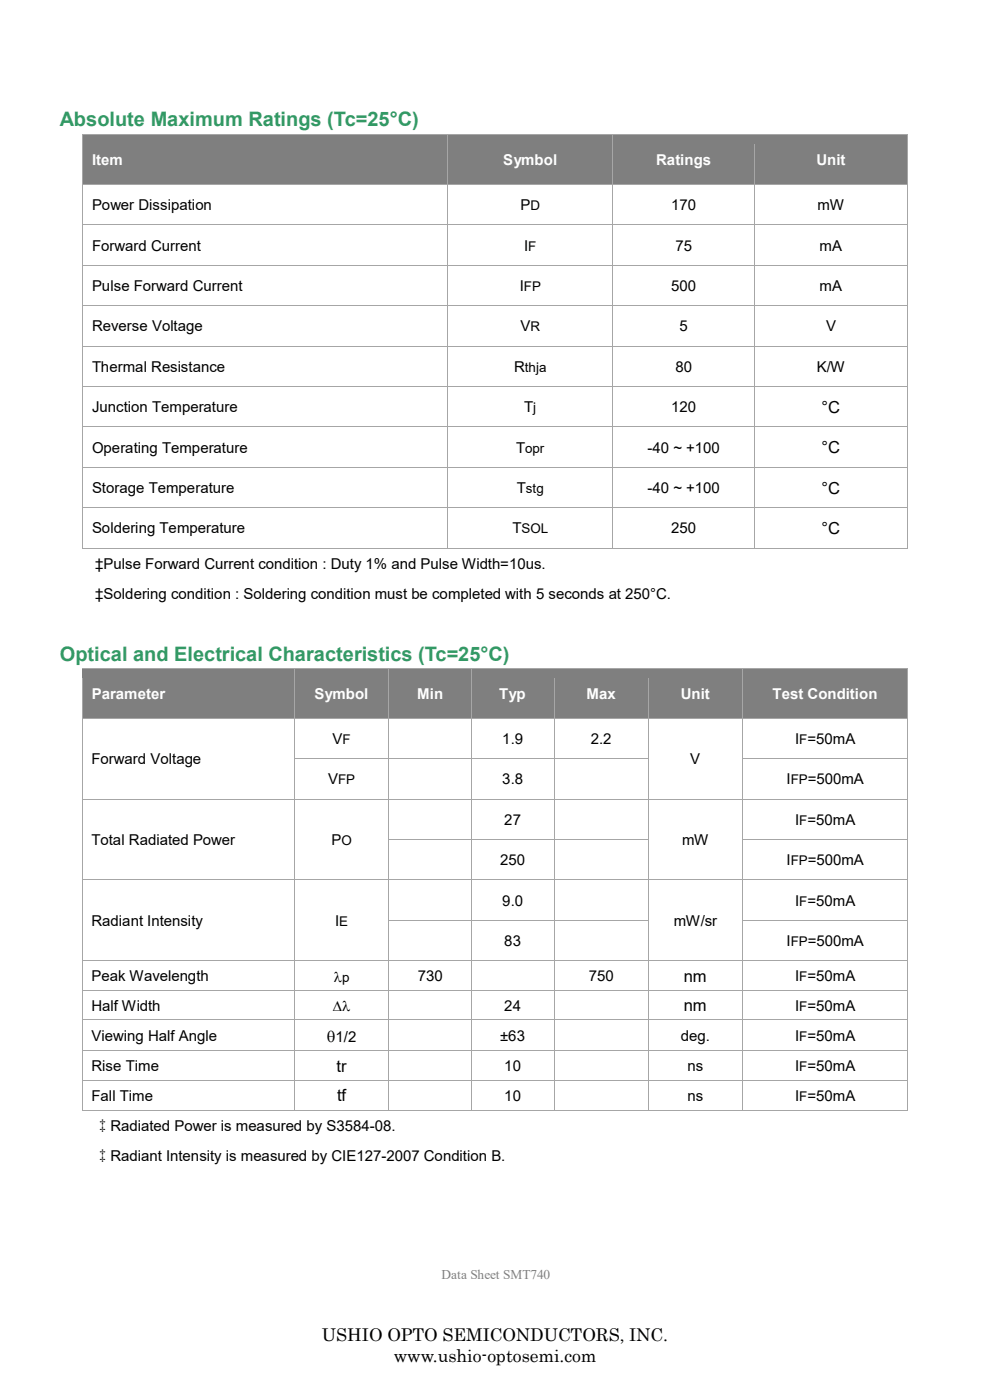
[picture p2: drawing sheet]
<svg xmlns="http://www.w3.org/2000/svg" width="210mm" height="297mm" viewBox="0 0 210 297" stroke-linecap="round" stroke-linejoin="round" font-family="sans-serif">
<defs><g id="words">
<g font-size="4.2" fill="#339965">
<text x="12.7" y="26.7">Absolute Maximum Ratings (Tc=25°C)</text>
<text x="12.7" y="140.2">Optical and Electrical Characteristics (Tc=25°C)</text>
</g>
<g font-size="3.7">
<text x="68.3" y="284.5">USHIO OPTO SEMICONDUCTORS, INC.</text>
<text x="83.5" y="289">www.ushio-optosemi.com</text>
</g>
<g font-size="3.5">
<text x="174.3" y="87.6">°C</text>
<text x="174.3" y="96.2">°C</text>
<text x="174.3" y="104.7">°C</text>
<text x="174.3" y="113.3">°C</text>
<text x="145" y="208.3">nm</text>
<text x="145" y="214.5">nm</text>
<text x="69.3" y="221">θ1/2</text>
<text x="71.4" y="227.3">tr</text>
<text x="71.5" y="233.6">tf</text>
</g>
<g font-size="3.2" fill="#fff">
<text x="19.5" y="35">Item</text>
<text x="106.8" y="35">Symbol</text>
<text x="139.2" y="35">Ratings</text>
<text x="173.2" y="35">Unit</text>
<text x="19.5" y="148.3">Parameter</text>
<text x="66.7" y="148.3">Symbol</text>
<text x="88.5" y="148.3">Min</text>
<text x="105.9" y="148.3">Typ</text>
<text x="124.4" y="148.3">Max</text>
<text x="144.4" y="148.3">Unit</text>
<text x="163.9" y="148.3">Test Condition</text>
</g>
<g font-size="3.2">
<text x="19.5" y="44.6">Power Dissipation</text>
<text x="110.4" y="44.6">PD</text>
<text x="142.4" y="44.6">170</text>
<text x="173.4" y="44.6">mW</text>
<text x="19.5" y="53.1">Forward Current</text>
<text x="111.2" y="53.1">IF</text>
<text x="143.3" y="53.1">75</text>
<text x="173.9" y="53.1">mA</text>
<text x="19.5" y="61.7">Pulse Forward Current</text>
<text x="110.2" y="61.7">IFP</text>
<text x="142.4" y="61.7">500</text>
<text x="173.9" y="61.7">mA</text>
<text x="19.5" y="70.3">Reverse Voltage</text>
<text x="110.4" y="70.3">VR</text>
<text x="144.1" y="70.3">5</text>
<text x="175.2" y="70.3">V</text>
<text x="19.5" y="78.9">Thermal Resistance</text>
<text x="109.1" y="78.9">Rthja</text>
<text x="143.3" y="78.9">80</text>
<text x="173.3" y="78.9">K/W</text>
<text x="19.5" y="87.4">Junction Temperature</text>
<text x="111.2" y="87.4">Tj</text>
<text x="142.4" y="87.4">120</text>
<text x="19.5" y="96">Operating Temperature</text>
<text x="109.5" y="96">Topr</text>
<text x="137.3" y="96">-40 ~ +100</text>
<text x="19.5" y="104.6">Storage Temperature</text>
<text x="109.6" y="104.6">Tstg</text>
<text x="137.3" y="104.6">-40 ~ +100</text>
<text x="19.5" y="113.2">Soldering Temperature</text>
<text x="108.7" y="113.2">TSOL</text>
<text x="142.4" y="113.2">250</text>
<text x="20.2" y="120.7">‡Pulse Forward Current condition : Duty 1% and Pulse Width=10us.</text>
<text x="20.2" y="127.1">‡Soldering condition : Soldering condition must be completed with 5 seconds at 250°C.</text>
<text x="70.5" y="157.8">VF</text>
<text x="106.6" y="157.8">1.9</text>
<text x="125.3" y="157.8">2.2</text>
<text x="168.7" y="157.8">IF=50mA</text>
<text x="19.4" y="162.1">Forward Voltage</text>
<text x="69.6" y="166.4">VFP</text>
<text x="106.6" y="166.4">3.8</text>
<text x="146.4" y="162.1">V</text>
<text x="166.8" y="166.4">IFP=500mA</text>
<text x="19.4" y="179.3">Total Radiated Power</text>
<text x="70.3" y="179.3">PO</text>
<text x="107" y="175">27</text>
<text x="144.7" y="179.3">mW</text>
<text x="168.7" y="175">IF=50mA</text>
<text x="106.1" y="183.5">250</text>
<text x="166.8" y="183.5">IFP=500mA</text>
<text x="19.4" y="196.4">Radiant Intensity</text>
<text x="71.1" y="196.4">IE</text>
<text x="106.6" y="192.1">9.0</text>
<text x="142.9" y="196.4">mW/sr</text>
<text x="168.7" y="192.1">IF=50mA</text>
<text x="107" y="200.7">83</text>
<text x="166.8" y="200.7">IFP=500mA</text>
<text x="19.4" y="208.1">Peak Wavelength</text>
<text x="70.8" y="208.3">λp</text>
<text x="88.6" y="208.1">730</text>
<text x="124.9" y="208.1">750</text>
<text x="168.7" y="208.1">IF=50mA</text>
<text x="19.4" y="214.4">Half Width</text>
<text x="70.6" y="214.5">∆λ</text>
<text x="107" y="214.4">24</text>
<text x="168.7" y="214.4">IF=50mA</text>
<text x="19.4" y="220.8">Viewing Half Angle</text>
<text x="106.1" y="220.8">±63</text>
<text x="144.4" y="220.8">deg.</text>
<text x="168.7" y="220.8">IF=50mA</text>
<text x="19.4" y="227.2">Rise Time</text>
<text x="107" y="227.2">10</text>
<text x="145.8" y="227.2">ns</text>
<text x="168.7" y="227.2">IF=50mA</text>
<text x="19.4" y="233.5">Fall Time</text>
<text x="107" y="233.5">10</text>
<text x="145.8" y="233.5">ns</text>
<text x="168.7" y="233.5">IF=50mA</text>
<text x="20.2" y="239.9">‡Radiated Power is measured by S3584-08.</text>
<text x="20.2" y="246.3">‡Radiant Intensity is measured by CIE127-2007 Condition B.</text>
</g>
<text font-size="2.8" fill="#808080" x="93.7" y="271.4">Data Sheet SMT740</text>
</g></defs>
<g fill="#7f7f7f">
<path d="M17.6 142h44.8v10.3h-44.8z"/>
<path d="M19.5 144h41v6.3h-41z"/>
<path d="M62.6 142h19.8v10.3h-19.8z"/>
<path d="M64.5 144h16v6.3h-16z"/>
<path d="M82.6 142h17.3v10.3h-17.3z"/>
<path d="M84.5 144h13.5v6.3h-13.5z"/>
<path d="M100.1 142h17.3v10.3h-17.3z"/>
<path d="M102 144h13.5v6.3h-13.5z"/>
<path d="M117.6 142h19.8v10.3h-19.8z"/>
<path d="M119.5 144h16v6.3h-16z"/>
<path d="M137.6 142h19.8v10.3h-19.8z"/>
<path d="M139.5 144h16v6.3h-16z"/>
<path d="M157.6 142h34.8v10.3h-34.8z"/>
<path d="M159.5 144h31v6.3h-31z"/>
</g>
<path d="M17.5 141.8v2.2" fill="none" stroke="#a6a6a6" stroke-width=".21"/>
<path d="M17.4 141.8h.2v.2h-.2z" fill="#a6a6a6"/>
<path d="M17.6 141.9h44.8" fill="none" stroke="#a6a6a6" stroke-width=".21"/>
<path d="M17.6 142h44.8v2h-44.8z" fill="#7f7f7f"/>
<g fill="#a6a6a6">
<path d="M62.4 142h.2v2h-.2z"/>
<path d="M62.4 141.8h.2v.2h-.2z"/>
</g>
<path d="M62.6 141.9h19.8" fill="none" stroke="#a6a6a6" stroke-width=".21"/>
<path d="M62.6 142h19.8v2h-19.8z" fill="#7f7f7f"/>
<g fill="#a6a6a6">
<path d="M82.4 142h.2v2h-.2z"/>
<path d="M82.4 141.8h.2v.2h-.2z"/>
</g>
<path d="M82.6 141.9h17.3" fill="none" stroke="#a6a6a6" stroke-width=".21"/>
<path d="M82.6 142h17.3v2h-17.3z" fill="#7f7f7f"/>
<g fill="#a6a6a6">
<path d="M99.9 142h.2v2h-.2z"/>
<path d="M99.9 141.8h.2v.2h-.2z"/>
</g>
<path d="M100.1 141.9h17.3" fill="none" stroke="#a6a6a6" stroke-width=".21"/>
<path d="M100.1 142h17.3v2h-17.3z" fill="#7f7f7f"/>
<g fill="#a6a6a6">
<path d="M117.4 142h.2v2h-.2z"/>
<path d="M117.4 141.8h.2v.2h-.2z"/>
</g>
<path d="M117.6 141.9h19.8" fill="none" stroke="#a6a6a6" stroke-width=".21"/>
<path d="M117.6 142h19.8v2h-19.8z" fill="#7f7f7f"/>
<g fill="#a6a6a6">
<path d="M137.4 142h.2v2h-.2z"/>
<path d="M137.4 141.8h.2v.2h-.2z"/>
</g>
<path d="M137.6 141.9h19.8" fill="none" stroke="#a6a6a6" stroke-width=".21"/>
<path d="M137.6 142h19.8v2h-19.8z" fill="#7f7f7f"/>
<g fill="#a6a6a6">
<path d="M157.4 142h.2v2h-.2z"/>
<path d="M157.4 141.8h.2v.2h-.2z"/>
</g>
<path d="M157.6 141.9h34.8" fill="none" stroke="#a6a6a6" stroke-width=".21"/>
<path d="M157.6 142h34.8v2h-34.8z" fill="#7f7f7f"/>
<path d="M192.5 141.8v2.2" fill="none" stroke="#a6a6a6" stroke-width=".21"/>
<path d="M192.4 141.8h.2v.2h-.2z" fill="#a6a6a6"/>
<path d="M17.5 150.3h45v2h-45z" fill="#7f7f7f"/>
<path d="M17.5 144v8.3" fill="none" stroke="#a6a6a6" stroke-width=".21"/>
<path d="M62.5 150.3h20v2h-20z" fill="#7f7f7f"/>
<path d="M62.5 144v8.3" fill="none" stroke="#a6a6a6" stroke-width=".21"/>
<path d="M82.5 150.3h17.5v2h-17.5z" fill="#7f7f7f"/>
<path d="M82.5 144v8.3" fill="none" stroke="#a6a6a6" stroke-width=".21"/>
<path d="M100 150.3h17.5v2h-17.5z" fill="#7f7f7f"/>
<path d="M100 144v8.3" fill="none" stroke="#a6a6a6" stroke-width=".21"/>
<path d="M117.5 150.3h20v2h-20z" fill="#7f7f7f"/>
<path d="M117.5 144v8.3" fill="none" stroke="#a6a6a6" stroke-width=".21"/>
<path d="M137.5 150.3h20v2h-20z" fill="#7f7f7f"/>
<path d="M137.5 144v8.3" fill="none" stroke="#a6a6a6" stroke-width=".21"/>
<path d="M157.5 150.3h35v2h-35z" fill="#7f7f7f"/>
<path d="M157.5 144v8.3M192.5 144v8.3" fill="none" stroke="#a6a6a6" stroke-width=".21"/>
<path d="M17.4 152.3h.2v1.2h-.2z" fill="#a6a6a6"/>
<path d="M17.6 152.4h44.8" fill="none" stroke="#a6a6a6" stroke-width=".21"/>
<path d="M62.4 152.3h.2v1.2h-.2z" fill="#a6a6a6"/>
<path d="M62.6 152.4h19.8" fill="none" stroke="#a6a6a6" stroke-width=".21"/>
<path d="M82.4 152.3h.2v1.2h-.2z" fill="#a6a6a6"/>
<path d="M82.6 152.4h17.3" fill="none" stroke="#a6a6a6" stroke-width=".21"/>
<path d="M99.9 152.3h.2v1.2h-.2z" fill="#a6a6a6"/>
<path d="M100.1 152.4h17.3" fill="none" stroke="#a6a6a6" stroke-width=".21"/>
<path d="M117.4 152.3h.2v1.2h-.2z" fill="#a6a6a6"/>
<path d="M117.6 152.4h19.8" fill="none" stroke="#a6a6a6" stroke-width=".21"/>
<path d="M137.4 152.3h.2v1.2h-.2z" fill="#a6a6a6"/>
<path d="M137.6 152.4h19.8" fill="none" stroke="#a6a6a6" stroke-width=".21"/>
<path d="M157.4 152.3h.2v1.2h-.2z" fill="#a6a6a6"/>
<path d="M157.6 152.4h34.8" fill="none" stroke="#a6a6a6" stroke-width=".21"/>
<path d="M192.4 152.3h.2v1.2h-.2z" fill="#a6a6a6"/>
<path d="M17.5 153.5v7.4M62.5 153.5v7.4M82.5 153.5v7.4M100 153.5v7.4M117.5 153.5v7.4M137.5 153.5v7.4M157.5 153.5v7.4M192.5 153.5v7.4" fill="none" stroke="#a6a6a6" stroke-width=".21"/>
<g fill="#a6a6a6">
<path d="M17.4 160.9h.2v1.2h-.2z"/>
<path d="M62.4 160.9h.2v1.2h-.2z"/>
</g>
<path d="M62.6 161h19.8" fill="none" stroke="#a6a6a6" stroke-width=".21"/>
<path d="M82.4 160.9h.2v1.2h-.2z" fill="#a6a6a6"/>
<path d="M82.6 161h17.3" fill="none" stroke="#a6a6a6" stroke-width=".21"/>
<path d="M99.9 160.9h.2v1.2h-.2z" fill="#a6a6a6"/>
<path d="M100.1 161h17.3" fill="none" stroke="#a6a6a6" stroke-width=".21"/>
<path d="M117.4 160.9h.2v1.2h-.2z" fill="#a6a6a6"/>
<path d="M117.6 161h19.8" fill="none" stroke="#a6a6a6" stroke-width=".21"/>
<g fill="#a6a6a6">
<path d="M137.4 160.9h.2v1.2h-.2z"/>
<path d="M157.4 160.9h.2v1.2h-.2z"/>
</g>
<path d="M157.6 161h34.8" fill="none" stroke="#a6a6a6" stroke-width=".21"/>
<path d="M192.4 160.9h.2v1.2h-.2z" fill="#a6a6a6"/>
<path d="M17.5 162.1v7.3M62.5 162.1v7.3M82.5 162.1v7.3M100 162.1v7.3M117.5 162.1v7.3M137.5 162.1v7.3M157.5 162.1v7.3M192.5 162.1v7.3" fill="none" stroke="#a6a6a6" stroke-width=".21"/>
<path d="M17.4 169.4h.2v1.2h-.2z" fill="#a6a6a6"/>
<path d="M17.6 169.5h44.8" fill="none" stroke="#a6a6a6" stroke-width=".21"/>
<path d="M62.4 169.4h.2v1.2h-.2z" fill="#a6a6a6"/>
<path d="M62.6 169.5h19.8" fill="none" stroke="#a6a6a6" stroke-width=".21"/>
<path d="M82.4 169.4h.2v1.2h-.2z" fill="#a6a6a6"/>
<path d="M82.6 169.5h17.3" fill="none" stroke="#a6a6a6" stroke-width=".21"/>
<path d="M99.9 169.4h.2v1.2h-.2z" fill="#a6a6a6"/>
<path d="M100.1 169.5h17.3" fill="none" stroke="#a6a6a6" stroke-width=".21"/>
<path d="M117.4 169.4h.2v1.2h-.2z" fill="#a6a6a6"/>
<path d="M117.6 169.5h19.8" fill="none" stroke="#a6a6a6" stroke-width=".21"/>
<path d="M137.4 169.4h.2v1.2h-.2z" fill="#a6a6a6"/>
<path d="M137.6 169.5h19.8" fill="none" stroke="#a6a6a6" stroke-width=".21"/>
<path d="M157.4 169.4h.2v1.2h-.2z" fill="#a6a6a6"/>
<path d="M157.6 169.5h34.8" fill="none" stroke="#a6a6a6" stroke-width=".21"/>
<path d="M192.4 169.4h.2v1.2h-.2z" fill="#a6a6a6"/>
<path d="M17.5 170.6v7.4M62.5 170.6v7.4M82.5 170.6v7.4M100 170.6v7.4M117.5 170.6v7.4M137.5 170.6v7.4M157.5 170.6v7.4M192.5 170.6v7.4" fill="none" stroke="#a6a6a6" stroke-width=".21"/>
<g fill="#a6a6a6">
<path d="M17.4 178h.2v1.2h-.2z"/>
<path d="M62.4 178h.2v1.2h-.2z"/>
<path d="M82.4 178h.2v1.2h-.2z"/>
</g>
<path d="M82.6 178.1h17.3" fill="none" stroke="#a6a6a6" stroke-width=".21"/>
<path d="M99.9 178h.2v1.2h-.2z" fill="#a6a6a6"/>
<path d="M100.1 178.1h17.3" fill="none" stroke="#a6a6a6" stroke-width=".21"/>
<path d="M117.4 178h.2v1.2h-.2z" fill="#a6a6a6"/>
<path d="M117.6 178.1h19.8" fill="none" stroke="#a6a6a6" stroke-width=".21"/>
<g fill="#a6a6a6">
<path d="M137.4 178h.2v1.2h-.2z"/>
<path d="M157.4 178h.2v1.2h-.2z"/>
</g>
<path d="M157.6 178.1h34.8" fill="none" stroke="#a6a6a6" stroke-width=".21"/>
<path d="M192.4 178h.2v1.2h-.2z" fill="#a6a6a6"/>
<path d="M17.5 179.2v7.4M62.5 179.2v7.4M82.5 179.2v7.4M100 179.2v7.4M117.5 179.2v7.4M137.5 179.2v7.4M157.5 179.2v7.4M192.5 179.2v7.4" fill="none" stroke="#a6a6a6" stroke-width=".21"/>
<path d="M17.4 186.6h.2v1.2h-.2z" fill="#a6a6a6"/>
<path d="M17.6 186.7h44.8" fill="none" stroke="#a6a6a6" stroke-width=".21"/>
<path d="M62.4 186.6h.2v1.2h-.2z" fill="#a6a6a6"/>
<path d="M62.6 186.7h19.8" fill="none" stroke="#a6a6a6" stroke-width=".21"/>
<path d="M82.4 186.6h.2v1.2h-.2z" fill="#a6a6a6"/>
<path d="M82.6 186.7h17.3" fill="none" stroke="#a6a6a6" stroke-width=".21"/>
<path d="M99.9 186.6h.2v1.2h-.2z" fill="#a6a6a6"/>
<path d="M100.1 186.7h17.3" fill="none" stroke="#a6a6a6" stroke-width=".21"/>
<path d="M117.4 186.6h.2v1.2h-.2z" fill="#a6a6a6"/>
<path d="M117.6 186.7h19.8" fill="none" stroke="#a6a6a6" stroke-width=".21"/>
<path d="M137.4 186.6h.2v1.2h-.2z" fill="#a6a6a6"/>
<path d="M137.6 186.7h19.8" fill="none" stroke="#a6a6a6" stroke-width=".21"/>
<path d="M157.4 186.6h.2v1.2h-.2z" fill="#a6a6a6"/>
<path d="M157.6 186.7h34.8" fill="none" stroke="#a6a6a6" stroke-width=".21"/>
<path d="M192.4 186.6h.2v1.2h-.2z" fill="#a6a6a6"/>
<path d="M17.5 187.8v7.4M62.5 187.8v7.4M82.5 187.8v7.4M100 187.8v7.4M117.5 187.8v7.4M137.5 187.8v7.4M157.5 187.8v7.4M192.5 187.8v7.4" fill="none" stroke="#a6a6a6" stroke-width=".21"/>
<g fill="#a6a6a6">
<path d="M17.4 195.2h.2v1.2h-.2z"/>
<path d="M62.4 195.2h.2v1.2h-.2z"/>
<path d="M82.4 195.2h.2v1.2h-.2z"/>
</g>
<path d="M82.6 195.3h17.3" fill="none" stroke="#a6a6a6" stroke-width=".21"/>
<path d="M99.9 195.2h.2v1.2h-.2z" fill="#a6a6a6"/>
<path d="M100.1 195.3h17.3" fill="none" stroke="#a6a6a6" stroke-width=".21"/>
<path d="M117.4 195.2h.2v1.2h-.2z" fill="#a6a6a6"/>
<path d="M117.6 195.3h19.8" fill="none" stroke="#a6a6a6" stroke-width=".21"/>
<g fill="#a6a6a6">
<path d="M137.4 195.2h.2v1.2h-.2z"/>
<path d="M157.4 195.2h.2v1.2h-.2z"/>
</g>
<path d="M157.6 195.3h34.8" fill="none" stroke="#a6a6a6" stroke-width=".21"/>
<path d="M192.4 195.2h.2v1.2h-.2z" fill="#a6a6a6"/>
<path d="M17.5 196.4v7.3M62.5 196.4v7.3M82.5 196.4v7.3M100 196.4v7.3M117.5 196.4v7.3M137.5 196.4v7.3M157.5 196.4v7.3M192.5 196.4v7.3" fill="none" stroke="#a6a6a6" stroke-width=".21"/>
<path d="M17.4 203.7h.2v1.2h-.2z" fill="#a6a6a6"/>
<path d="M17.6 203.8h44.8" fill="none" stroke="#a6a6a6" stroke-width=".21"/>
<path d="M62.4 203.7h.2v1.2h-.2z" fill="#a6a6a6"/>
<path d="M62.6 203.8h19.8" fill="none" stroke="#a6a6a6" stroke-width=".21"/>
<path d="M82.4 203.7h.2v1.2h-.2z" fill="#a6a6a6"/>
<path d="M82.6 203.8h17.3" fill="none" stroke="#a6a6a6" stroke-width=".21"/>
<path d="M99.9 203.7h.2v1.2h-.2z" fill="#a6a6a6"/>
<path d="M100.1 203.8h17.3" fill="none" stroke="#a6a6a6" stroke-width=".21"/>
<path d="M117.4 203.7h.2v1.2h-.2z" fill="#a6a6a6"/>
<path d="M117.6 203.8h19.8" fill="none" stroke="#a6a6a6" stroke-width=".21"/>
<path d="M137.4 203.7h.2v1.2h-.2z" fill="#a6a6a6"/>
<path d="M137.6 203.8h19.8" fill="none" stroke="#a6a6a6" stroke-width=".21"/>
<path d="M157.4 203.7h.2v1.2h-.2z" fill="#a6a6a6"/>
<path d="M157.6 203.8h34.8" fill="none" stroke="#a6a6a6" stroke-width=".21"/>
<path d="M192.4 203.7h.2v1.2h-.2z" fill="#a6a6a6"/>
<path d="M17.5 204.9v5.1M62.5 204.9v5.1M82.5 204.9v5.1M100 204.9v5.1M117.5 204.9v5.1M137.5 204.9v5.1M157.5 204.9v5.1M192.5 204.9v5.1" fill="none" stroke="#a6a6a6" stroke-width=".21"/>
<path d="M17.4 210h.2v1.2h-.2z" fill="#a6a6a6"/>
<path d="M17.6 210.1h44.8" fill="none" stroke="#a6a6a6" stroke-width=".21"/>
<path d="M62.4 210h.2v1.2h-.2z" fill="#a6a6a6"/>
<path d="M62.6 210.1h19.8" fill="none" stroke="#a6a6a6" stroke-width=".21"/>
<path d="M82.4 210h.2v1.2h-.2z" fill="#a6a6a6"/>
<path d="M82.6 210.1h17.3" fill="none" stroke="#a6a6a6" stroke-width=".21"/>
<path d="M99.9 210h.2v1.2h-.2z" fill="#a6a6a6"/>
<path d="M100.1 210.1h17.3" fill="none" stroke="#a6a6a6" stroke-width=".21"/>
<path d="M117.4 210h.2v1.2h-.2z" fill="#a6a6a6"/>
<path d="M117.6 210.1h19.8" fill="none" stroke="#a6a6a6" stroke-width=".21"/>
<path d="M137.4 210h.2v1.2h-.2z" fill="#a6a6a6"/>
<path d="M137.6 210.1h19.8" fill="none" stroke="#a6a6a6" stroke-width=".21"/>
<path d="M157.4 210h.2v1.2h-.2z" fill="#a6a6a6"/>
<path d="M157.6 210.1h34.8" fill="none" stroke="#a6a6a6" stroke-width=".21"/>
<path d="M192.4 210h.2v1.2h-.2z" fill="#a6a6a6"/>
<path d="M17.5 211.2v5.1M62.5 211.2v5.1M82.5 211.2v5.1M100 211.2v5.1M117.5 211.2v5.1M137.5 211.2v5.1M157.5 211.2v5.1M192.5 211.2v5.1" fill="none" stroke="#a6a6a6" stroke-width=".21"/>
<path d="M17.4 216.3h.2v1.2h-.2z" fill="#a6a6a6"/>
<path d="M17.6 216.4h44.8" fill="none" stroke="#a6a6a6" stroke-width=".21"/>
<path d="M62.4 216.3h.2v1.2h-.2z" fill="#a6a6a6"/>
<path d="M62.6 216.4h19.8" fill="none" stroke="#a6a6a6" stroke-width=".21"/>
<path d="M82.4 216.3h.2v1.2h-.2z" fill="#a6a6a6"/>
<path d="M82.6 216.4h17.3" fill="none" stroke="#a6a6a6" stroke-width=".21"/>
<path d="M99.9 216.3h.2v1.2h-.2z" fill="#a6a6a6"/>
<path d="M100.1 216.4h17.3" fill="none" stroke="#a6a6a6" stroke-width=".21"/>
<path d="M117.4 216.3h.2v1.2h-.2z" fill="#a6a6a6"/>
<path d="M117.6 216.4h19.8" fill="none" stroke="#a6a6a6" stroke-width=".21"/>
<path d="M137.4 216.3h.2v1.2h-.2z" fill="#a6a6a6"/>
<path d="M137.6 216.4h19.8" fill="none" stroke="#a6a6a6" stroke-width=".21"/>
<path d="M157.4 216.3h.2v1.2h-.2z" fill="#a6a6a6"/>
<path d="M157.6 216.4h34.8" fill="none" stroke="#a6a6a6" stroke-width=".21"/>
<path d="M192.4 216.3h.2v1.2h-.2z" fill="#a6a6a6"/>
<path d="M17.5 217.5v5.4M62.5 217.5v5.4M82.5 217.5v5.4M100 217.5v5.4M117.5 217.5v5.4M137.5 217.5v5.4M157.5 217.5v5.4M192.5 217.5v5.4" fill="none" stroke="#a6a6a6" stroke-width=".21"/>
<path d="M17.4 222.9h.2v1.1h-.2z" fill="#a6a6a6"/>
<path d="M17.6 222.9h44.8" fill="none" stroke="#a6a6a6" stroke-width=".21"/>
<path d="M62.4 222.9h.2v1.1h-.2z" fill="#a6a6a6"/>
<path d="M62.6 222.9h19.8" fill="none" stroke="#a6a6a6" stroke-width=".21"/>
<path d="M82.4 222.9h.2v1.1h-.2z" fill="#a6a6a6"/>
<path d="M82.6 222.9h17.3" fill="none" stroke="#a6a6a6" stroke-width=".21"/>
<path d="M99.9 222.9h.2v1.1h-.2z" fill="#a6a6a6"/>
<path d="M100.1 222.9h17.3" fill="none" stroke="#a6a6a6" stroke-width=".21"/>
<path d="M117.4 222.9h.2v1.1h-.2z" fill="#a6a6a6"/>
<path d="M117.6 222.9h19.8" fill="none" stroke="#a6a6a6" stroke-width=".21"/>
<path d="M137.4 222.9h.2v1.1h-.2z" fill="#a6a6a6"/>
<path d="M137.6 222.9h19.8" fill="none" stroke="#a6a6a6" stroke-width=".21"/>
<path d="M157.4 222.9h.2v1.1h-.2z" fill="#a6a6a6"/>
<path d="M157.6 222.9h34.8" fill="none" stroke="#a6a6a6" stroke-width=".21"/>
<path d="M192.4 222.9h.2v1.1h-.2z" fill="#a6a6a6"/>
<path d="M17.5 224v5.1M62.5 224v5.1M82.5 224v5.1M100 224v5.1M117.5 224v5.1M137.5 224v5.1M157.5 224v5.1M192.5 224v5.1" fill="none" stroke="#a6a6a6" stroke-width=".21"/>
<path d="M17.4 229.1h.2v1.2h-.2z" fill="#a6a6a6"/>
<path d="M17.6 229.2h44.8" fill="none" stroke="#a6a6a6" stroke-width=".21"/>
<path d="M62.4 229.1h.2v1.2h-.2z" fill="#a6a6a6"/>
<path d="M62.6 229.2h19.8" fill="none" stroke="#a6a6a6" stroke-width=".21"/>
<path d="M82.4 229.1h.2v1.2h-.2z" fill="#a6a6a6"/>
<path d="M82.6 229.2h17.3" fill="none" stroke="#a6a6a6" stroke-width=".21"/>
<path d="M99.9 229.1h.2v1.2h-.2z" fill="#a6a6a6"/>
<path d="M100.1 229.2h17.3" fill="none" stroke="#a6a6a6" stroke-width=".21"/>
<path d="M117.4 229.1h.2v1.2h-.2z" fill="#a6a6a6"/>
<path d="M117.6 229.2h19.8" fill="none" stroke="#a6a6a6" stroke-width=".21"/>
<path d="M137.4 229.1h.2v1.2h-.2z" fill="#a6a6a6"/>
<path d="M137.6 229.2h19.8" fill="none" stroke="#a6a6a6" stroke-width=".21"/>
<path d="M157.4 229.1h.2v1.2h-.2z" fill="#a6a6a6"/>
<path d="M157.6 229.2h34.8" fill="none" stroke="#a6a6a6" stroke-width=".21"/>
<path d="M192.4 229.1h.2v1.2h-.2z" fill="#a6a6a6"/>
<path d="M17.5 230.3v5.1" fill="none" stroke="#a6a6a6" stroke-width=".21"/>
<path d="M17.4 235.4h.2v.2h-.2z" fill="#a6a6a6"/>
<path d="M17.6 235.5h44.8M62.5 230.3v5.1" fill="none" stroke="#a6a6a6" stroke-width=".21"/>
<path d="M62.4 235.4h.2v.2h-.2z" fill="#a6a6a6"/>
<path d="M62.6 235.5h19.8M82.5 230.3v5.1" fill="none" stroke="#a6a6a6" stroke-width=".21"/>
<path d="M82.4 235.4h.2v.2h-.2z" fill="#a6a6a6"/>
<path d="M82.6 235.5h17.3M100 230.3v5.1" fill="none" stroke="#a6a6a6" stroke-width=".21"/>
<path d="M99.9 235.4h.2v.2h-.2z" fill="#a6a6a6"/>
<path d="M100.1 235.5h17.3M117.5 230.3v5.1" fill="none" stroke="#a6a6a6" stroke-width=".21"/>
<path d="M117.4 235.4h.2v.2h-.2z" fill="#a6a6a6"/>
<path d="M117.6 235.5h19.8M137.5 230.3v5.1" fill="none" stroke="#a6a6a6" stroke-width=".21"/>
<path d="M137.4 235.4h.2v.2h-.2z" fill="#a6a6a6"/>
<path d="M137.6 235.5h19.8M157.5 230.3v5.1" fill="none" stroke="#a6a6a6" stroke-width=".21"/>
<path d="M157.4 235.4h.2v.2h-.2z" fill="#a6a6a6"/>
<path d="M157.6 235.5h34.8M192.5 230.3v5.1" fill="none" stroke="#a6a6a6" stroke-width=".21"/>
<path d="M192.4 235.4h.2v.2h-.2z" fill="#a6a6a6"/>
<g fill="#7f7f7f">
<path d="M17.6 28.7h77.3v10.4h-77.3z"/>
<path d="M19.5 30.7h73.5v6.4h-73.5z"/>
<path d="M95.1 28.7h34.8v10.4h-34.8z"/>
<path d="M97 30.7h31v6.4h-31z"/>
<path d="M130.1 28.7h29.8v10.4h-29.8z"/>
<path d="M132 30.7h26v6.4h-26z"/>
<path d="M160.1 28.7h32.3v10.4h-32.3z"/>
<path d="M162.1 30.7h28.4v6.4h-28.4z"/>
</g>
<path d="M17.5 28.5v2.2" fill="none" stroke="#a6a6a6" stroke-width=".21"/>
<path d="M17.4 28.5h.2v.1h-.2z" fill="#a6a6a6"/>
<path d="M17.6 28.6h77.3" fill="none" stroke="#a6a6a6" stroke-width=".21"/>
<path d="M17.6 28.6h77.3v2.1h-77.3z" fill="#7f7f7f"/>
<path d="M95 28.6v2.1" fill="none" stroke="#a6a6a6" stroke-width=".21"/>
<path d="M94.9 28.5h.2v.1h-.2z" fill="#a6a6a6"/>
<path d="M95.1 28.6h34.8" fill="none" stroke="#a6a6a6" stroke-width=".21"/>
<path d="M95.1 28.6h34.8v2.1h-34.8z" fill="#7f7f7f"/>
<path d="M130 28.6v2.1" fill="none" stroke="#a6a6a6" stroke-width=".21"/>
<path d="M129.9 28.5h.2v.1h-.2z" fill="#a6a6a6"/>
<path d="M130.1 28.6h29.8" fill="none" stroke="#a6a6a6" stroke-width=".21"/>
<path d="M130.1 28.6h29.8v2.1h-29.8z" fill="#7f7f7f"/>
<path d="M160 28.6v2.1" fill="none" stroke="#a6a6a6" stroke-width=".21"/>
<path d="M159.9 28.5h.2v.1h-.2z" fill="#a6a6a6"/>
<path d="M160.1 28.6h32.3" fill="none" stroke="#a6a6a6" stroke-width=".21"/>
<path d="M160.1 28.6h32.3v2.1h-32.3z" fill="#7f7f7f"/>
<path d="M192.5 28.5v2.2" fill="none" stroke="#a6a6a6" stroke-width=".21"/>
<path d="M192.4 28.5h.2v.1h-.2z" fill="#a6a6a6"/>
<path d="M17.5 37h77.5v2h-77.5z" fill="#7f7f7f"/>
<path d="M17.5 30.7v8.3" fill="none" stroke="#a6a6a6" stroke-width=".21"/>
<path d="M95 37h35v2h-35z" fill="#7f7f7f"/>
<path d="M95 30.7v8.3" fill="none" stroke="#a6a6a6" stroke-width=".21"/>
<path d="M130 37h30v2h-30z" fill="#7f7f7f"/>
<path d="M130 30.7v8.3" fill="none" stroke="#a6a6a6" stroke-width=".21"/>
<path d="M160 37h32.5v2h-32.5z" fill="#7f7f7f"/>
<path d="M160 30.7v8.3M192.5 30.7v8.3" fill="none" stroke="#a6a6a6" stroke-width=".21"/>
<path d="M17.4 39h.2v1.2h-.2z" fill="#a6a6a6"/>
<path d="M17.6 39.1h77.3" fill="none" stroke="#a6a6a6" stroke-width=".21"/>
<path d="M94.9 39h.2v1.2h-.2z" fill="#a6a6a6"/>
<path d="M95.1 39.1h34.8" fill="none" stroke="#a6a6a6" stroke-width=".21"/>
<path d="M129.9 39h.2v1.2h-.2z" fill="#a6a6a6"/>
<path d="M130.1 39.1h29.8" fill="none" stroke="#a6a6a6" stroke-width=".21"/>
<path d="M159.9 39h.2v1.2h-.2z" fill="#a6a6a6"/>
<path d="M160.1 39.1h32.3" fill="none" stroke="#a6a6a6" stroke-width=".21"/>
<path d="M192.4 39h.2v1.2h-.2z" fill="#a6a6a6"/>
<path d="M17.5 40.2v7.4M95 40.2v7.4M130 40.2v7.4M160 40.2v7.4M192.5 40.2v7.4" fill="none" stroke="#a6a6a6" stroke-width=".21"/>
<path d="M17.4 47.6h.2v1.2h-.2z" fill="#a6a6a6"/>
<path d="M17.6 47.7h77.3" fill="none" stroke="#a6a6a6" stroke-width=".21"/>
<path d="M94.9 47.6h.2v1.2h-.2z" fill="#a6a6a6"/>
<path d="M95.1 47.7h34.8" fill="none" stroke="#a6a6a6" stroke-width=".21"/>
<path d="M129.9 47.6h.2v1.2h-.2z" fill="#a6a6a6"/>
<path d="M130.1 47.7h29.8" fill="none" stroke="#a6a6a6" stroke-width=".21"/>
<path d="M159.9 47.6h.2v1.2h-.2z" fill="#a6a6a6"/>
<path d="M160.1 47.7h32.3" fill="none" stroke="#a6a6a6" stroke-width=".21"/>
<path d="M192.4 47.6h.2v1.2h-.2z" fill="#a6a6a6"/>
<path d="M17.5 48.8v7.4M95 48.8v7.4M130 48.8v7.4M160 48.8v7.4M192.5 48.8v7.4" fill="none" stroke="#a6a6a6" stroke-width=".21"/>
<path d="M17.4 56.2h.2v1.2h-.2z" fill="#a6a6a6"/>
<path d="M17.6 56.3h77.3" fill="none" stroke="#a6a6a6" stroke-width=".21"/>
<path d="M94.9 56.2h.2v1.2h-.2z" fill="#a6a6a6"/>
<path d="M95.1 56.3h34.8" fill="none" stroke="#a6a6a6" stroke-width=".21"/>
<path d="M129.9 56.2h.2v1.2h-.2z" fill="#a6a6a6"/>
<path d="M130.1 56.3h29.8" fill="none" stroke="#a6a6a6" stroke-width=".21"/>
<path d="M159.9 56.2h.2v1.2h-.2z" fill="#a6a6a6"/>
<path d="M160.1 56.3h32.3" fill="none" stroke="#a6a6a6" stroke-width=".21"/>
<path d="M192.4 56.2h.2v1.2h-.2z" fill="#a6a6a6"/>
<path d="M17.5 57.4v7.4M95 57.4v7.4M130 57.4v7.4M160 57.4v7.4M192.5 57.4v7.4" fill="none" stroke="#a6a6a6" stroke-width=".21"/>
<path d="M17.4 64.8h.2v1.2h-.2z" fill="#a6a6a6"/>
<path d="M17.6 64.9h77.3" fill="none" stroke="#a6a6a6" stroke-width=".21"/>
<path d="M94.9 64.8h.2v1.2h-.2z" fill="#a6a6a6"/>
<path d="M95.1 64.9h34.8" fill="none" stroke="#a6a6a6" stroke-width=".21"/>
<path d="M129.9 64.8h.2v1.2h-.2z" fill="#a6a6a6"/>
<path d="M130.1 64.9h29.8" fill="none" stroke="#a6a6a6" stroke-width=".21"/>
<path d="M159.9 64.8h.2v1.2h-.2z" fill="#a6a6a6"/>
<path d="M160.1 64.9h32.3" fill="none" stroke="#a6a6a6" stroke-width=".21"/>
<path d="M192.4 64.8h.2v1.2h-.2z" fill="#a6a6a6"/>
<path d="M17.5 66v7.3M95 66v7.3M130 66v7.3M160 66v7.3M192.5 66v7.3" fill="none" stroke="#a6a6a6" stroke-width=".21"/>
<path d="M17.4 73.3h.2v1.2h-.2z" fill="#a6a6a6"/>
<path d="M17.6 73.4h77.3" fill="none" stroke="#a6a6a6" stroke-width=".21"/>
<path d="M94.9 73.3h.2v1.2h-.2z" fill="#a6a6a6"/>
<path d="M95.1 73.4h34.8" fill="none" stroke="#a6a6a6" stroke-width=".21"/>
<path d="M129.9 73.3h.2v1.2h-.2z" fill="#a6a6a6"/>
<path d="M130.1 73.4h29.8" fill="none" stroke="#a6a6a6" stroke-width=".21"/>
<path d="M159.9 73.3h.2v1.2h-.2z" fill="#a6a6a6"/>
<path d="M160.1 73.4h32.3" fill="none" stroke="#a6a6a6" stroke-width=".21"/>
<path d="M192.4 73.3h.2v1.2h-.2z" fill="#a6a6a6"/>
<path d="M17.5 74.5v7.4M95 74.5v7.4M130 74.5v7.4M160 74.5v7.4M192.5 74.5v7.4" fill="none" stroke="#a6a6a6" stroke-width=".21"/>
<path d="M17.4 81.9h.2v1.2h-.2z" fill="#a6a6a6"/>
<path d="M17.6 82h77.3" fill="none" stroke="#a6a6a6" stroke-width=".21"/>
<path d="M94.9 81.9h.2v1.2h-.2z" fill="#a6a6a6"/>
<path d="M95.1 82h34.8" fill="none" stroke="#a6a6a6" stroke-width=".21"/>
<path d="M129.9 81.9h.2v1.2h-.2z" fill="#a6a6a6"/>
<path d="M130.1 82h29.8" fill="none" stroke="#a6a6a6" stroke-width=".21"/>
<path d="M159.9 81.9h.2v1.2h-.2z" fill="#a6a6a6"/>
<path d="M160.1 82h32.3" fill="none" stroke="#a6a6a6" stroke-width=".21"/>
<path d="M192.4 81.9h.2v1.2h-.2z" fill="#a6a6a6"/>
<path d="M17.5 83.1v7.4M95 83.1v7.4M130 83.1v7.4M160 83.1v7.4M192.5 83.1v7.4" fill="none" stroke="#a6a6a6" stroke-width=".21"/>
<path d="M17.4 90.5h.2v1.2h-.2z" fill="#a6a6a6"/>
<path d="M17.6 90.6h77.3" fill="none" stroke="#a6a6a6" stroke-width=".21"/>
<path d="M94.9 90.5h.2v1.2h-.2z" fill="#a6a6a6"/>
<path d="M95.1 90.6h34.8" fill="none" stroke="#a6a6a6" stroke-width=".21"/>
<path d="M129.9 90.5h.2v1.2h-.2z" fill="#a6a6a6"/>
<path d="M130.1 90.6h29.8" fill="none" stroke="#a6a6a6" stroke-width=".21"/>
<path d="M159.9 90.5h.2v1.2h-.2z" fill="#a6a6a6"/>
<path d="M160.1 90.6h32.3" fill="none" stroke="#a6a6a6" stroke-width=".21"/>
<path d="M192.4 90.5h.2v1.2h-.2z" fill="#a6a6a6"/>
<path d="M17.5 91.7v7.4M95 91.7v7.4M130 91.7v7.4M160 91.7v7.4M192.5 91.7v7.4" fill="none" stroke="#a6a6a6" stroke-width=".21"/>
<path d="M17.4 99.1h.2v1.2h-.2z" fill="#a6a6a6"/>
<path d="M17.6 99.2h77.3" fill="none" stroke="#a6a6a6" stroke-width=".21"/>
<path d="M94.9 99.1h.2v1.2h-.2z" fill="#a6a6a6"/>
<path d="M95.1 99.2h34.8" fill="none" stroke="#a6a6a6" stroke-width=".21"/>
<path d="M129.9 99.1h.2v1.2h-.2z" fill="#a6a6a6"/>
<path d="M130.1 99.2h29.8" fill="none" stroke="#a6a6a6" stroke-width=".21"/>
<path d="M159.9 99.1h.2v1.2h-.2z" fill="#a6a6a6"/>
<path d="M160.1 99.2h32.3" fill="none" stroke="#a6a6a6" stroke-width=".21"/>
<path d="M192.4 99.1h.2v1.2h-.2z" fill="#a6a6a6"/>
<path d="M17.5 100.3v7.3M95 100.3v7.3M130 100.3v7.3M160 100.3v7.3M192.5 100.3v7.3" fill="none" stroke="#a6a6a6" stroke-width=".21"/>
<path d="M17.4 107.6h.2v1.2h-.2z" fill="#a6a6a6"/>
<path d="M17.6 107.7h77.3" fill="none" stroke="#a6a6a6" stroke-width=".21"/>
<path d="M94.9 107.6h.2v1.2h-.2z" fill="#a6a6a6"/>
<path d="M95.1 107.7h34.8" fill="none" stroke="#a6a6a6" stroke-width=".21"/>
<path d="M129.9 107.6h.2v1.2h-.2z" fill="#a6a6a6"/>
<path d="M130.1 107.7h29.8" fill="none" stroke="#a6a6a6" stroke-width=".21"/>
<path d="M159.9 107.6h.2v1.2h-.2z" fill="#a6a6a6"/>
<path d="M160.1 107.7h32.3" fill="none" stroke="#a6a6a6" stroke-width=".21"/>
<path d="M192.4 107.6h.2v1.2h-.2z" fill="#a6a6a6"/>
<path d="M17.5 108.8v7.4" fill="none" stroke="#a6a6a6" stroke-width=".21"/>
<path d="M17.4 116.2h.2v.2h-.2z" fill="#a6a6a6"/>
<path d="M17.6 116.3h77.3M95 108.8v7.4" fill="none" stroke="#a6a6a6" stroke-width=".21"/>
<path d="M94.9 116.2h.2v.2h-.2z" fill="#a6a6a6"/>
<path d="M95.1 116.3h34.8M130 108.8v7.4" fill="none" stroke="#a6a6a6" stroke-width=".21"/>
<path d="M129.9 116.2h.2v.2h-.2z" fill="#a6a6a6"/>
<path d="M130.1 116.3h29.8M160 108.8v7.4" fill="none" stroke="#a6a6a6" stroke-width=".21"/>
<path d="M159.9 116.2h.2v.2h-.2z" fill="#a6a6a6"/>
<path d="M160.1 116.3h32.3M192.5 108.8v7.4" fill="none" stroke="#a6a6a6" stroke-width=".21"/>
<path d="M192.4 116.2h.2v.2h-.2z" fill="#a6a6a6"/>
<use href="#words"/>
</svg>
